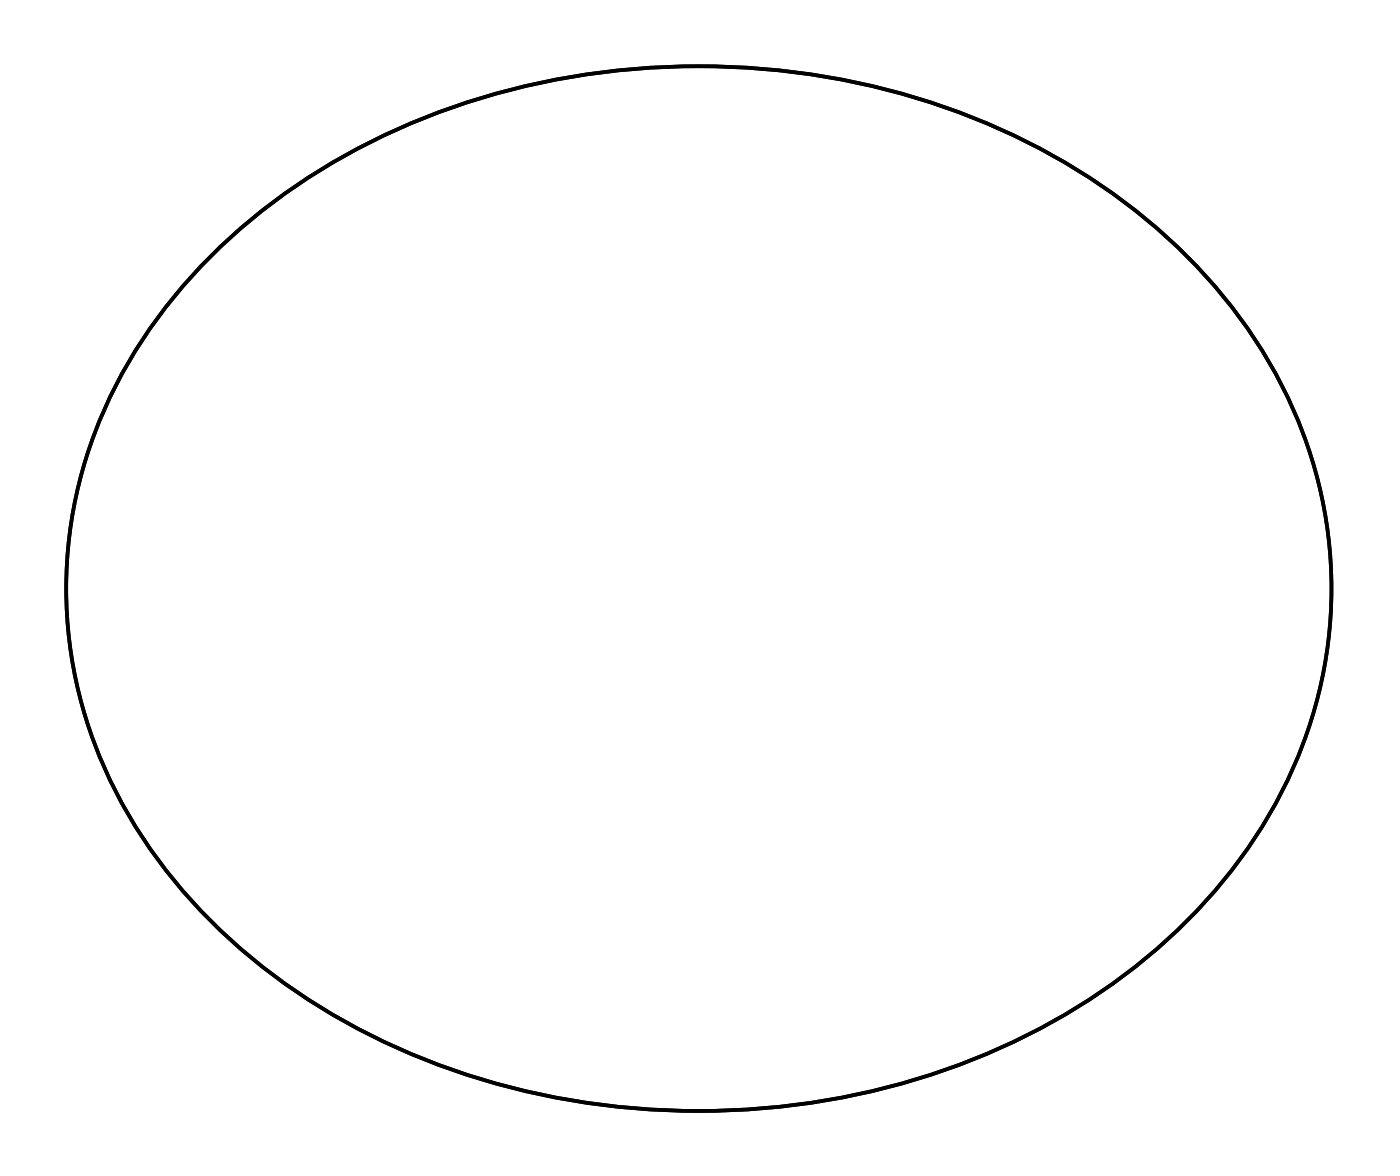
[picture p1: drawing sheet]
<svg xmlns="http://www.w3.org/2000/svg" width="77mm" height="65mm" viewBox="0 0 77 65" stroke-linecap="round" stroke-linejoin="round" font-family="sans-serif">
<path d="M11.5 14.2a37.5 37.5 0 0 1 24.4-10.5 39.3 39.3 0 0 1 26.2 7.7 27.4 27.4 0 0 1 10.7 16.9 25.2 25.2 0 0 1-7.5 22.2 37.5 37.5 0 0 1-24.4 10.4 39.3 39.3 0 0 1-26.3-7.6 27.4 27.4 0 0 1-10.6-16.9 25.2 25.2 0 0 1 7.5-22.2z" fill="none" stroke="#000" stroke-width=".2"/>
<path d="M11.5 14.2a37.5 37.5 0 0 1 24.4-10.5 39.3 39.3 0 0 1 26.2 7.7 27.4 27.4 0 0 1 10.7 16.9 25.2 25.2 0 0 1-7.5 22.2 37.5 37.5 0 0 1-24.4 10.4 39.3 39.3 0 0 1-26.3-7.6 27.4 27.4 0 0 1-10.6-16.9 25.2 25.2 0 0 1 7.5-22.2zM11.5 14.2a25.2 25.2 0 0 0-7.5 22.2 27.4 27.4 0 0 0 10.7 16.9 39.5 39.5 0 0 0 28.6 7.4 36.4 36.4 0 0 0 23.4-11.8 24.6 24.6 0 0 0 3.5-28.2 31.9 31.9 0 0 0-15.6-13.8 41.1 41.1 0 0 0-36.4 2 33.2 33.2 0 0 0-6.7 5.3z" fill="#000"/>
<circle cx="41.3" cy="40" r=".7" fill="#fff"/>
<circle cx="41.3" cy="40" r=".7" fill="none" stroke="#fff" stroke-width=".76" stroke-linecap="butt"/>
<circle cx="34.1" cy="47.2" r=".7" fill="#fff"/>
<circle cx="34.1" cy="47.2" r=".7" fill="none" stroke="#fff" stroke-width=".76" stroke-linecap="butt"/>
<path d="M39.7 7.8h1.6v1.6h-1.6z" fill="#fff"/>
<path d="M39.7 7.8h1.6v1.6h-1.6z" fill="none" stroke="#fff" stroke-width=".76" stroke-linecap="butt"/>
<circle cx="40.5" cy="8.6" r=".8" fill="#fff"/>
<circle cx="40.5" cy="8.6" r=".8" fill="none" stroke="#fff" stroke-width=".76" stroke-linecap="butt"/>
<circle cx="35.5" cy="8.6" r=".8" fill="#fff"/>
<circle cx="35.5" cy="8.6" r=".8" fill="none" stroke="#fff" stroke-width=".76" stroke-linecap="butt"/>
<path d="M34.6 55.1h1.6v1.6h-1.6z" fill="#fff"/>
<path d="M34.6 55.1h1.6v1.6h-1.6z" fill="none" stroke="#fff" stroke-width=".76" stroke-linecap="butt"/>
<circle cx="35.4" cy="55.9" r=".8" fill="#fff"/>
<circle cx="35.4" cy="55.9" r=".8" fill="none" stroke="#fff" stroke-width=".76" stroke-linecap="butt"/>
<circle cx="40.4" cy="55.9" r=".8" fill="#fff"/>
<circle cx="40.4" cy="55.9" r=".8" fill="none" stroke="#fff" stroke-width=".76" stroke-linecap="butt"/>
<path d="M66.7 33.2h1.6v1.6h-1.6z" fill="#fff"/>
<path d="M66.7 33.2h1.6v1.6h-1.6z" fill="none" stroke="#fff" stroke-width=".76" stroke-linecap="butt"/>
<circle cx="67.5" cy="34" r=".8" fill="#fff"/>
<circle cx="67.5" cy="34" r=".8" fill="none" stroke="#fff" stroke-width=".76" stroke-linecap="butt"/>
<circle cx="67.5" cy="29" r=".8" fill="#fff"/>
<circle cx="67.5" cy="29" r=".8" fill="none" stroke="#fff" stroke-width=".76" stroke-linecap="butt"/>
<path d="M8.3 28.1h1.6v1.6h-1.6z" fill="#fff"/>
<path d="M8.3 28.1h1.6v1.6h-1.6z" fill="none" stroke="#fff" stroke-width=".76" stroke-linecap="butt"/>
<circle cx="9.1" cy="28.9" r=".8" fill="#fff"/>
<circle cx="9.1" cy="28.9" r=".8" fill="none" stroke="#fff" stroke-width=".76" stroke-linecap="butt"/>
<circle cx="9.1" cy="33.9" r=".8" fill="#fff"/>
<circle cx="9.1" cy="33.9" r=".8" fill="none" stroke="#fff" stroke-width=".76" stroke-linecap="butt"/>
<path d="M57.6 40.9h1.4v1.4h-1.4z" fill="#fff"/>
<path d="M57.6 40.9h1.4v1.4h-1.4z" fill="none" stroke="#fff" stroke-width=".76" stroke-linecap="butt"/>
<circle cx="58.3" cy="41.6" r=".7" fill="#fff"/>
<circle cx="58.3" cy="41.6" r=".7" fill="none" stroke="#fff" stroke-width=".76" stroke-linecap="butt"/>
<circle cx="53.2" cy="41.6" r=".7" fill="#fff"/>
<circle cx="53.2" cy="41.6" r=".7" fill="none" stroke="#fff" stroke-width=".76" stroke-linecap="butt"/>
<circle cx="54.5" cy="32" r=".64" fill="#fff"/>
<circle cx="54.5" cy="32" r=".64" fill="none" stroke="#fff" stroke-width=".76" stroke-linecap="butt"/>
<circle cx="59.5" cy="32" r=".64" fill="#fff"/>
<circle cx="59.5" cy="32" r=".64" fill="none" stroke="#fff" stroke-width=".76" stroke-linecap="butt"/>
<circle cx="65.3" cy="22.6" r=".72" fill="#fff"/>
<circle cx="65.3" cy="22.6" r=".72" fill="none" stroke="#fff" stroke-width=".69" stroke-linecap="butt"/>
<circle cx="60.3" cy="20" r=".72" fill="#fff"/>
<circle cx="60.3" cy="20" r=".72" fill="none" stroke="#fff" stroke-width=".69" stroke-linecap="butt"/>
<circle cx="65.3" cy="17.5" r=".72" fill="#fff"/>
<circle cx="65.3" cy="17.5" r=".72" fill="none" stroke="#fff" stroke-width=".69" stroke-linecap="butt"/>
<circle cx="47.9" cy="37" r=".7" fill="#fff"/>
<circle cx="47.9" cy="37" r=".7" fill="none" stroke="#fff" stroke-width=".76" stroke-linecap="butt"/>
<circle cx="37.8" cy="37" r=".7" fill="#fff"/>
<circle cx="37.8" cy="37" r=".7" fill="none" stroke="#fff" stroke-width=".76" stroke-linecap="butt"/>
<circle cx="19.4" cy="34.1" r=".64" fill="#fff"/>
<circle cx="19.4" cy="34.1" r=".64" fill="none" stroke="#fff" stroke-width=".76" stroke-linecap="butt"/>
<circle cx="19.4" cy="39.2" r=".64" fill="#fff"/>
<circle cx="19.4" cy="39.2" r=".64" fill="none" stroke="#fff" stroke-width=".76" stroke-linecap="butt"/>
<circle cx="44.5" cy="41" r=".64" fill="#fff"/>
<circle cx="44.5" cy="41" r=".64" fill="none" stroke="#fff" stroke-width=".76" stroke-linecap="butt"/>
<circle cx="42.9" cy="45.8" r=".64" fill="#fff"/>
<circle cx="42.9" cy="45.8" r=".64" fill="none" stroke="#fff" stroke-width=".76" stroke-linecap="butt"/>
<circle cx="19.7" cy="44.3" r=".7" fill="#fff"/>
<circle cx="19.7" cy="44.3" r=".7" fill="none" stroke="#fff" stroke-width=".76" stroke-linecap="butt"/>
<circle cx="9.6" cy="44.3" r=".7" fill="#fff"/>
<circle cx="9.6" cy="44.3" r=".7" fill="none" stroke="#fff" stroke-width=".76" stroke-linecap="butt"/>
<circle cx="36.3" cy="22.3" r=".7" fill="#fff"/>
<circle cx="36.3" cy="22.3" r=".7" fill="none" stroke="#fff" stroke-width=".76" stroke-linecap="butt"/>
<circle cx="36.3" cy="32.4" r=".7" fill="#fff"/>
<circle cx="36.3" cy="32.4" r=".7" fill="none" stroke="#fff" stroke-width=".76" stroke-linecap="butt"/>
<path d="M26.6 26.3h1.4v1.4h-1.4z" fill="#fff"/>
<path d="M26.6 26.3h1.4v1.4h-1.4z" fill="none" stroke="#fff" stroke-width=".76" stroke-linecap="butt"/>
<circle cx="27.3" cy="27" r=".7" fill="#fff"/>
<circle cx="27.3" cy="27" r=".7" fill="none" stroke="#fff" stroke-width=".76" stroke-linecap="butt"/>
<circle cx="27.3" cy="32" r=".7" fill="#fff"/>
<circle cx="27.3" cy="32" r=".7" fill="none" stroke="#fff" stroke-width=".76" stroke-linecap="butt"/>
<path d="M28.1 39.7h1.4v1.4h-1.4z" fill="#fff"/>
<path d="M28.1 39.7h1.4v1.4h-1.4z" fill="none" stroke="#fff" stroke-width=".76" stroke-linecap="butt"/>
<circle cx="28.8" cy="40.4" r=".7" fill="#fff"/>
<circle cx="28.8" cy="40.4" r=".7" fill="none" stroke="#fff" stroke-width=".76" stroke-linecap="butt"/>
<circle cx="28.8" cy="45.4" r=".7" fill="#fff"/>
<circle cx="28.8" cy="45.4" r=".7" fill="none" stroke="#fff" stroke-width=".76" stroke-linecap="butt"/>
<path d="M53.9 17h1.4v1.4h-1.4z" fill="#fff"/>
<path d="M53.9 17h1.4v1.4h-1.4z" fill="none" stroke="#fff" stroke-width=".76" stroke-linecap="butt"/>
<circle cx="54.6" cy="17.7" r=".7" fill="#fff"/>
<circle cx="54.6" cy="17.7" r=".7" fill="none" stroke="#fff" stroke-width=".76" stroke-linecap="butt"/>
<circle cx="52" cy="17.7" r=".7" fill="#fff"/>
<circle cx="52" cy="17.7" r=".7" fill="none" stroke="#fff" stroke-width=".76" stroke-linecap="butt"/>
<circle cx="55.7" cy="11.2" r="2" fill="#fff"/>
<circle cx="55.7" cy="11.2" r="2" fill="none" stroke="#fff" stroke-width=".75" stroke-linecap="butt"/>
<circle cx="21.5" cy="11.2" r="2" fill="#fff"/>
<circle cx="21.5" cy="11.2" r="2" fill="none" stroke="#fff" stroke-width=".75" stroke-linecap="butt"/>
<circle cx="55.7" cy="53.1" r="2" fill="#fff"/>
<circle cx="55.7" cy="53.1" r="2" fill="none" stroke="#fff" stroke-width=".75" stroke-linecap="butt"/>
<circle cx="21.5" cy="53.1" r="2" fill="#fff"/>
<circle cx="21.5" cy="53.1" r="2" fill="none" stroke="#fff" stroke-width=".75" stroke-linecap="butt"/>
<circle cx="44.3" cy="23.9" r=".74" fill="#fff"/>
<circle cx="44.3" cy="23.9" r=".74" fill="none" stroke="#fff" stroke-width=".76" stroke-linecap="butt"/>
<circle cx="44.3" cy="27.8" r=".74" fill="#fff"/>
<circle cx="44.3" cy="27.8" r=".74" fill="none" stroke="#fff" stroke-width=".76" stroke-linecap="butt"/>
<circle cx="44.3" cy="31.8" r=".74" fill="#fff"/>
<circle cx="44.3" cy="31.8" r=".74" fill="none" stroke="#fff" stroke-width=".76" stroke-linecap="butt"/>
<circle cx="47.2" cy="25.9" r=".74" fill="#fff"/>
<circle cx="47.2" cy="25.9" r=".74" fill="none" stroke="#fff" stroke-width=".76" stroke-linecap="butt"/>
<circle cx="47.2" cy="29.7" r=".74" fill="#fff"/>
<circle cx="47.2" cy="29.7" r=".74" fill="none" stroke="#fff" stroke-width=".76" stroke-linecap="butt"/>
</svg>
